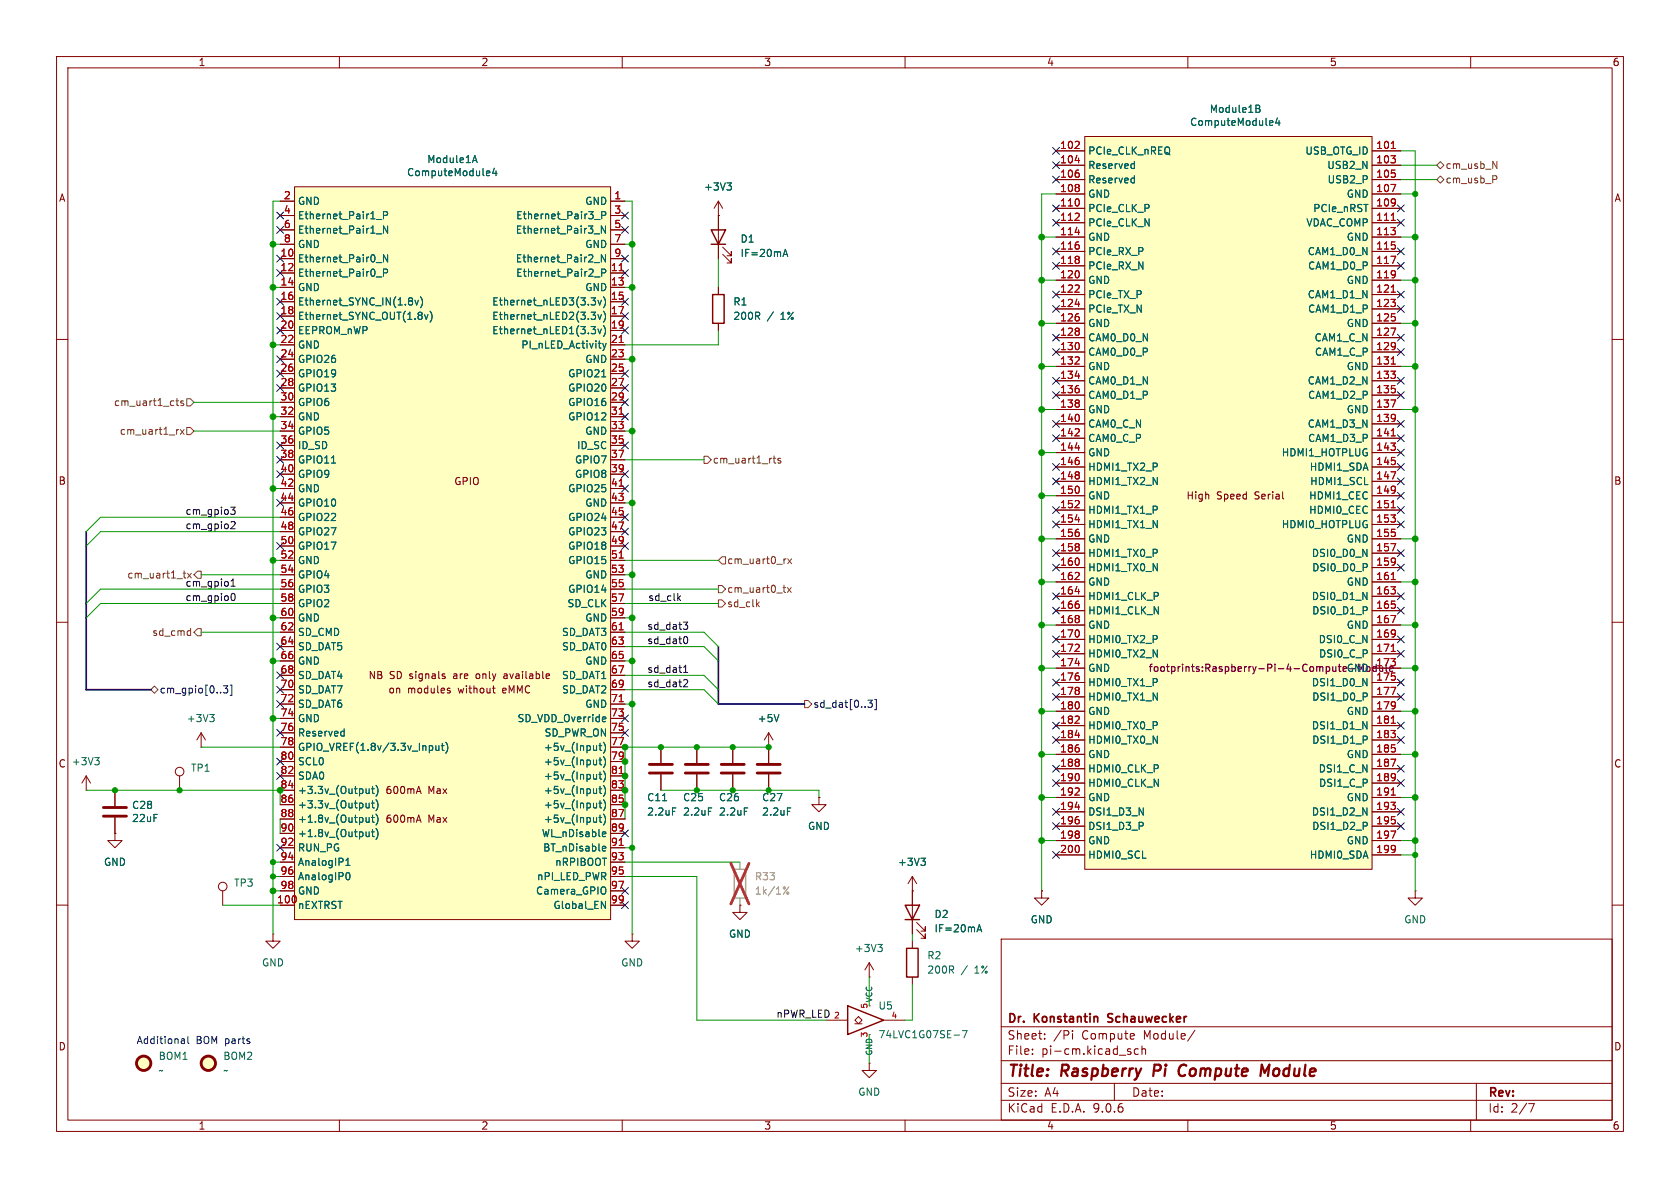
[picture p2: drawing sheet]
<svg xmlns="http://www.w3.org/2000/svg" width="297mm" height="210mm" viewBox="0 0 297 210" stroke-linecap="round" stroke-linejoin="round" font-family="sans-serif">
<defs><g id="words">
<g font-size="2.8" fill="#840000">
<text x="178" y="190.9">Title:</text>
<text x="187.7" y="190.9">Raspberry</text>
<text x="204.7" y="190.9">Pi</text>
<text x="210" y="190.9">Compute</text>
<text x="225.3" y="190.9">Module</text>
</g>
<g font-size="2.1" fill="#840000">
<text x="178" y="184">Sheet:</text>
<text x="178" y="181.2">Dr.</text>
<text x="182.9" y="181.2">Konstantin</text>
<text x="186.2" y="184">/Pi</text>
<text x="191.3" y="184">Compute</text>
<text x="196.6" y="181.2">Schauwecker</text>
<text x="202.3" y="184">Module/</text>
<text x="178" y="186.7">File:</text>
<text x="184.1" y="186.7">pi-cm.kicad_sch</text>
<text x="178" y="196.9">KiCad</text>
<text x="178" y="194.1">Size:</text>
<text x="184.7" y="194.1">A4</text>
<text x="185.7" y="196.9">E.D.A.</text>
<text x="193.3" y="196.9">9.0.6</text>
<text x="200" y="194.1">Date:</text>
<text x="263" y="194.3">Rev:</text>
<text x="263" y="196.9">Id:</text>
<text x="267.1" y="196.9">2/7</text>
</g>
<g font-size="1.8" fill="#840000">
<text x="35" y="11.9">1</text>
<text x="85" y="11.9">2</text>
<text x="135" y="11.9">3</text>
<text x="185" y="11.9">4</text>
<text x="235" y="11.9">5</text>
<text x="285" y="11.9">6</text>
<text x="10.3" y="35.9">A</text>
<text x="285.3" y="35.9">A</text>
<text x="10.3" y="85.9">B</text>
<text x="80.2" y="86">GPIO</text>
<text x="209.7" y="88.5">High</text>
<text x="215.1" y="88.5">Speed</text>
<text x="221.9" y="88.5">Serial</text>
<text x="285.3" y="85.9">B</text>
<text x="65.1" y="120.2">NB</text>
<text x="68.6" y="122.8">on</text>
<text x="68.8" y="120.2">SD signals</text>
<text x="72" y="122.8">modules</text>
<text x="80.4" y="120.2">are</text>
<text x="81.1" y="122.8">without</text>
<text x="84.6" y="120.2">only</text>
<text x="89.1" y="122.8">eMMC</text>
<text x="89.7" y="120.2">available</text>
<text x="10.3" y="135.9">C</text>
<text x="285.3" y="135.9">C</text>
<text x="68.1" y="140.6">600mA</text>
<text x="75.6" y="140.6">Max</text>
<text x="68.1" y="145.6">600mA</text>
<text x="75.6" y="145.6">Max</text>
<text x="10.3" y="185.9">D</text>
<text x="285.3" y="185.9">D</text>
<text x="35" y="199.9">1</text>
<text x="85" y="199.9">2</text>
<text x="135" y="199.9">3</text>
<text x="185" y="199.9">4</text>
<text x="235" y="199.9">5</text>
<text x="285" y="199.9">6</text>
</g>
<g font-size="1.8" fill="#006464">
<text x="210.3" y="22.5">ComputeModule4</text>
<text x="213.8" y="20.1">Module1B</text>
<text x="75.4" y="29">Module1A</text>
<text x="192.3" y="27.5">PCIe_CLK_nREQ</text>
<text x="230.7" y="27.5">USB_OTG_ID</text>
<text x="71.9" y="31.3">ComputeModule4</text>
<text x="124.4" y="33.9">+3V3</text>
<text x="192.3" y="30.1">Reserved</text>
<text x="192.3" y="32.6">Reserved</text>
<text x="192.3" y="35.2">GND</text>
<text x="234.5" y="30.1">USB2_N</text>
<text x="234.6" y="32.6">USB2_P</text>
<text x="238" y="35.2">GND</text>
<text x="52.6" y="36.4">GND</text>
<text x="52.6" y="39">Ethernet_Pair1_P</text>
<text x="52.6" y="41.5">Ethernet_Pair1_N</text>
<text x="91.1" y="41.5">Ethernet_Pair3_N</text>
<text x="91.2" y="39">Ethernet_Pair3_P</text>
<text x="103.4" y="36.4">GND</text>
<text x="192.3" y="37.7">PCIe_CLK_P</text>
<text x="192.3" y="40.2">PCIe_CLK_N</text>
<text x="230.9" y="40.2">VDAC_COMP</text>
<text x="232.1" y="37.7">PCIe_nRST</text>
<text x="52.6" y="44">GND</text>
<text x="52.6" y="46.6">Ethernet_Pair0_N</text>
<text x="91.1" y="46.6">Ethernet_Pair2_N</text>
<text x="103.4" y="44">GND</text>
<text x="130.8" y="43.1">D1</text>
<text x="130.8" y="45.6">IF=20mA</text>
<text x="192.3" y="42.8">GND</text>
<text x="192.3" y="45.3">PCIe_RX_P</text>
<text x="192.3" y="47.9">PCIe_RX_N</text>
<text x="231.1" y="45.3">CAM1_D0_N</text>
<text x="231.2" y="47.9">CAM1_D0_P</text>
<text x="238" y="42.8">GND</text>
<text x="52.6" y="49.1">Ethernet_Pair0_P</text>
<text x="52.6" y="51.7">GND</text>
<text x="91.2" y="49.1">Ethernet_Pair2_P</text>
<text x="103.4" y="51.7">GND</text>
<text x="192.3" y="50.4">GND</text>
<text x="192.3" y="52.9">PCIe_TX_P</text>
<text x="231.1" y="52.9">CAM1_D1_N</text>
<text x="238" y="50.4">GND</text>
<text x="52.6" y="54.2">Ethernet_SYNC_IN(1.8v)</text>
<text x="52.6" y="56.7">Ethernet_SYNC_OUT(1.8v)</text>
<text x="52.6" y="59.3">EEPROM_nWP</text>
<text x="86.9" y="54.2">Ethernet_nLED3(3.3v)</text>
<text x="86.9" y="56.7">Ethernet_nLED2(3.3v)</text>
<text x="86.9" y="59.3">Ethernet_nLED1(3.3v)</text>
<text x="129.5" y="54.2">R1</text>
<text x="129.5" y="56.7">200R</text>
<text x="135.6" y="56.7">/</text>
<text x="138.1" y="56.7">1%</text>
<text x="192.3" y="55.5">PCIe_TX_N</text>
<text x="192.3" y="58">GND</text>
<text x="231.2" y="55.5">CAM1_D1_P</text>
<text x="238" y="58">GND</text>
<text x="52.6" y="61.8">GND</text>
<text x="52.6" y="64.4">GPIO26</text>
<text x="92.1" y="61.8">PI_nLED_Activity</text>
<text x="103.4" y="64.4">GND</text>
<text x="192.3" y="60.6">CAM0_D0_N</text>
<text x="192.3" y="63.1">CAM0_D0_P</text>
<text x="192.3" y="65.6">GND</text>
<text x="232.3" y="60.6">CAM1_C_N</text>
<text x="232.4" y="63.1">CAM1_C_P</text>
<text x="238" y="65.6">GND</text>
<text x="52.6" y="66.9">GPIO19</text>
<text x="52.6" y="69.4">GPIO13</text>
<text x="52.6" y="72">GPIO6</text>
<text x="100.3" y="66.9">GPIO21</text>
<text x="100.3" y="69.4">GPIO20</text>
<text x="100.3" y="72">GPIO16</text>
<text x="192.3" y="68.2">CAM0_D1_N</text>
<text x="192.3" y="70.7">CAM0_D1_P</text>
<text x="231.1" y="68.2">CAM1_D2_N</text>
<text x="231.2" y="70.7">CAM1_D2_P</text>
<text x="52.6" y="74.5">GND</text>
<text x="52.6" y="77.1">GPIO5</text>
<text x="100.3" y="74.5">GPIO12</text>
<text x="103.4" y="77.1">GND</text>
<text x="192.3" y="73.3">GND</text>
<text x="192.3" y="75.8">CAM0_C_N</text>
<text x="231.1" y="75.8">CAM1_D3_N</text>
<text x="238" y="73.3">GND</text>
<text x="52.6" y="79.6">ID_SD</text>
<text x="52.6" y="82.1">GPIO11</text>
<text x="101.6" y="82.1">GPIO7</text>
<text x="101.9" y="79.6">ID_SC</text>
<text x="192.3" y="78.3">CAM0_C_P</text>
<text x="192.3" y="80.9">GND</text>
<text x="192.3" y="83.4">HDMI1_TX2_P</text>
<text x="226.5" y="80.9">HDMI1_HOTPLUG</text>
<text x="231.2" y="78.3">CAM1_D3_P</text>
<text x="231.5" y="83.4">HDMI1_SDA</text>
<text x="52.6" y="84.7">GPIO9</text>
<text x="52.6" y="87.2">GND</text>
<text x="52.6" y="89.8">GPIO10</text>
<text x="100.3" y="87.2">GPIO25</text>
<text x="101.6" y="84.7">GPIO8</text>
<text x="103.4" y="89.8">GND</text>
<text x="192.3" y="86">HDMI1_TX2_N</text>
<text x="192.3" y="88.5">GND</text>
<text x="231.3" y="88.5">HDMI1_CEC</text>
<text x="231.5" y="86">HDMI1_SCL</text>
<text x="52.6" y="92.3">GPIO22</text>
<text x="52.6" y="94.8">GPIO27</text>
<text x="100.3" y="92.3">GPIO24</text>
<text x="100.3" y="94.8">GPIO23</text>
<text x="192.3" y="91">HDMI1_TX1_P</text>
<text x="192.3" y="93.6">HDMI1_TX1_N</text>
<text x="226.5" y="93.6">HDMI0_HOTPLUG</text>
<text x="231.3" y="91">HDMI0_CEC</text>
<text x="52.6" y="97.4">GPIO17</text>
<text x="52.6" y="99.9">GND</text>
<text x="100.3" y="97.4">GPIO18</text>
<text x="100.3" y="99.9">GPIO15</text>
<text x="192.3" y="96.1">GND</text>
<text x="192.3" y="98.7">HDMI1_TX0_P</text>
<text x="192.3" y="101.2">HDMI1_TX0_N</text>
<text x="231.8" y="98.7">DSI0_D0_N</text>
<text x="231.9" y="101.2">DSI0_D0_P</text>
<text x="238" y="96.1">GND</text>
<text x="52.6" y="102.5">GPIO4</text>
<text x="52.6" y="105">GPIO3</text>
<text x="52.6" y="107.5">GPIO2</text>
<text x="100.2" y="107.5">SD_CLK</text>
<text x="100.3" y="105">GPIO14</text>
<text x="103.4" y="102.5">GND</text>
<text x="192.3" y="103.7">GND</text>
<text x="192.3" y="106.3">HDMI1_CLK_P</text>
<text x="231.8" y="106.3">DSI0_D1_N</text>
<text x="238" y="103.7">GND</text>
<text x="52.6" y="110.1">GND</text>
<text x="52.6" y="112.6">SD_CMD</text>
<text x="99.3" y="112.6">SD_DAT3</text>
<text x="103.4" y="110.1">GND</text>
<text x="192.3" y="108.8">HDMI1_CLK_N</text>
<text x="192.3" y="111.4">GND</text>
<text x="192.3" y="113.9">HDMI0_TX2_P</text>
<text x="231.9" y="108.8">DSI0_D1_P</text>
<text x="233" y="113.9">DSI0_C_N</text>
<text x="238" y="111.4">GND</text>
<text x="52.6" y="115.2">SD_DAT5</text>
<text x="52.6" y="117.7">GND</text>
<text x="99.3" y="115.2">SD_DAT0</text>
<text x="103.4" y="117.7">GND</text>
<text x="192.3" y="116.4">HDMI0_TX2_N</text>
<text x="192.3" y="119">GND</text>
<text x="203" y="119">footprints:Raspberry-Pi-4-Compute-Module GND</text>
<text x="233.1" y="116.4">DSI0_C_P</text>
<text x="52.6" y="120.2">SD_DAT4</text>
<text x="52.6" y="122.8">SD_DAT7</text>
<text x="52.6" y="125.3">SD_DAT6</text>
<text x="99.3" y="120.2">SD_DAT1</text>
<text x="99.3" y="122.8">SD_DAT2</text>
<text x="103.4" y="125.3">GND</text>
<text x="192.3" y="121.5">HDMI0_TX1_P</text>
<text x="192.3" y="124.1">HDMI0_TX1_N</text>
<text x="231.8" y="121.5">DSI1_D0_N</text>
<text x="231.9" y="124.1">DSI1_D0_P</text>
<text x="32.9" y="127.9">+3V3</text>
<text x="52.6" y="127.9">GND</text>
<text x="52.6" y="130.4">Reserved</text>
<text x="91.4" y="127.9">SD_VDD_Override</text>
<text x="96.2" y="130.4">SD_PWR_ON</text>
<text x="133.9" y="127.9">+5V</text>
<text x="192.3" y="126.6">GND</text>
<text x="192.3" y="129.1">HDMI0_TX0_P</text>
<text x="192.3" y="131.7">HDMI0_TX0_N</text>
<text x="231.8" y="129.1">DSI1_D1_N</text>
<text x="231.9" y="131.7">DSI1_D1_P</text>
<text x="238" y="126.6">GND</text>
<text x="12.6" y="135.5">+3V3</text>
<text x="33.7" y="136.6">TP1</text>
<text x="52.6" y="132.9">GPIO_VREF(1.8v/3.3v_Input)</text>
<text x="52.6" y="135.5">SCL0</text>
<text x="96.1" y="132.9">+5v_(Input)</text>
<text x="96.1" y="135.5">+5v_(Input)</text>
<text x="192.3" y="134.2">GND</text>
<text x="192.3" y="136.8">HDMI0_CLK_P</text>
<text x="233" y="136.8">DSI1_C_N</text>
<text x="238" y="134.2">GND</text>
<text x="23.3" y="143.2">C28</text>
<text x="52.6" y="138">SDA0</text>
<text x="52.6" y="140.6">+3.3v_(Output)</text>
<text x="52.6" y="143.1">+3.3v_(Output)</text>
<text x="96.1" y="138">+5v_(Input)</text>
<text x="96.1" y="140.6">+5v_(Input)</text>
<text x="96.1" y="143.1">+5v_(Input)</text>
<text x="114.3" y="141.8">C11</text>
<text x="120.7" y="141.8">C25</text>
<text x="127" y="141.8">C26</text>
<text x="134.6" y="141.8">C27</text>
<text x="192.3" y="139.3">HDMI0_CLK_N</text>
<text x="192.3" y="141.8">GND</text>
<text x="233.1" y="139.3">DSI1_C_P</text>
<text x="238" y="141.8">GND</text>
<text x="23.3" y="145.5">22uF</text>
<text x="52.6" y="145.6">+1.8v_(Output)</text>
<text x="52.6" y="148.2">+1.8v_(Output)</text>
<text x="95.7" y="148.2">WL_nDisable</text>
<text x="96.1" y="145.6">+5v_(Input)</text>
<text x="114.3" y="144.4">2.2uF</text>
<text x="120.7" y="144.4">2.2uF</text>
<text x="127" y="144.4">2.2uF</text>
<text x="134.6" y="144.4">2.2uF</text>
<text x="142.7" y="146.9">GND</text>
<text x="192.3" y="144.4">DSI1_D3_N</text>
<text x="192.3" y="146.9">DSI1_D3_P</text>
<text x="192.3" y="149.5">GND</text>
<text x="231.8" y="144.4">DSI1_D2_N</text>
<text x="231.9" y="146.9">DSI1_D2_P</text>
<text x="238" y="149.5">GND</text>
<text x="18.3" y="153.3">GND</text>
<text x="52.6" y="150.7">RUN_PG</text>
<text x="52.6" y="153.3">AnalogIP1</text>
<text x="52.6" y="155.8">AnalogIP0</text>
<text x="94.8" y="155.8">nPI_LED_PWR</text>
<text x="95.9" y="150.7">BT_nDisable</text>
<text x="98" y="153.3">nRPIBOOT</text>
<text x="158.6" y="153.3">+3V3</text>
<text x="192.3" y="152">HDMI0_SCL</text>
<text x="231.5" y="152">HDMI0_SDA</text>
<text x="41.3" y="156.9">TP3</text>
<text x="52.6" y="158.3">GND</text>
<text x="52.6" y="160.9">nEXTRST</text>
<text x="94.7" y="158.3">Camera_GPIO</text>
<text x="97.7" y="160.9">Global_EN</text>
<text x="128.8" y="166">GND</text>
<text x="165.1" y="162.5">D2</text>
<text x="165.1" y="165">IF=20mA</text>
<text x="182.1" y="163.4">GND</text>
<text x="248.2" y="163.4">GND</text>
<text x="46.2" y="171">GND</text>
<text x="109.7" y="171">GND</text>
<text x="151" y="168.5">+3V3</text>
<text x="163.8" y="169.8">R2</text>
<text x="163.8" y="172.3">200R</text>
<text x="169.9" y="172.3">/</text>
<text x="172.4" y="172.3">1%</text>
<text x="155.2" y="178.7">U5</text>
<text x="155.2" y="183.7">74LVC1G07SE-7</text>
<text x="27.9" y="190.1">~</text>
<text x="27.9" y="187.6">BOM1</text>
<text x="39.4" y="190.1">~</text>
<text x="39.4" y="187.6">BOM2</text>
<text x="151.6" y="193.9">GND</text>
</g>
<g font-size="1.8" fill="#a90000">
<text x="187.3" y="26.4">102</text>
<text x="187.3" y="29">104</text>
<text x="243.2" y="26.4">101</text>
<text x="243.2" y="29">103</text>
<text x="50.1" y="35.3">2</text>
<text x="108.5" y="35.3">1</text>
<text x="187.3" y="31.5">106</text>
<text x="187.3" y="34">108</text>
<text x="243.2" y="31.5">105</text>
<text x="243.2" y="34">107</text>
<text x="50.1" y="37.8">4</text>
<text x="50.1" y="40.4">6</text>
<text x="108.5" y="37.8">3</text>
<text x="108.5" y="40.4">5</text>
<text x="187.3" y="36.6">110</text>
<text x="187.3" y="39.1">112</text>
<text x="187.3" y="41.7">114</text>
<text x="243.2" y="36.6">109</text>
<text x="243.2" y="39.1">111</text>
<text x="243.2" y="41.7">113</text>
<text x="49.5" y="45.5">10</text>
<text x="50.1" y="42.9">8</text>
<text x="108.5" y="42.9">7</text>
<text x="108.5" y="45.5">9</text>
<text x="187.3" y="44.2">116</text>
<text x="187.3" y="46.7">118</text>
<text x="243.2" y="44.2">115</text>
<text x="243.2" y="46.7">117</text>
<text x="49.5" y="48">12</text>
<text x="49.5" y="50.5">14</text>
<text x="49.5" y="53.1">16</text>
<text x="107.9" y="48">11</text>
<text x="107.9" y="50.5">13</text>
<text x="107.9" y="53.1">15</text>
<text x="187.3" y="49.3">120</text>
<text x="187.3" y="51.8">122</text>
<text x="243.2" y="49.3">119</text>
<text x="243.2" y="51.8">121</text>
<text x="49.5" y="55.6">18</text>
<text x="49.5" y="58.2">20</text>
<text x="107.9" y="55.6">17</text>
<text x="107.9" y="58.2">19</text>
<text x="187.3" y="54.4">124</text>
<text x="187.3" y="56.9">126</text>
<text x="187.3" y="59.4">128</text>
<text x="243.2" y="54.4">123</text>
<text x="243.2" y="56.9">125</text>
<text x="243.2" y="59.4">127</text>
<text x="49.5" y="60.7">22</text>
<text x="49.5" y="63.2">24</text>
<text x="49.5" y="65.8">26</text>
<text x="107.9" y="60.7">21</text>
<text x="107.9" y="63.2">23</text>
<text x="107.9" y="65.8">25</text>
<text x="187.3" y="62">130</text>
<text x="187.3" y="64.5">132</text>
<text x="243.2" y="62">129</text>
<text x="243.2" y="64.5">131</text>
<text x="49.5" y="68.3">28</text>
<text x="49.5" y="70.9">30</text>
<text x="107.9" y="68.3">27</text>
<text x="107.9" y="70.9">29</text>
<text x="187.3" y="67.1">134</text>
<text x="187.3" y="69.6">136</text>
<text x="243.2" y="67.1">133</text>
<text x="243.2" y="69.6">135</text>
<text x="49.5" y="73.4">32</text>
<text x="49.5" y="75.9">34</text>
<text x="107.9" y="73.4">31</text>
<text x="107.9" y="75.9">33</text>
<text x="187.3" y="72.1">138</text>
<text x="187.3" y="74.7">140</text>
<text x="187.3" y="77.2">142</text>
<text x="243.2" y="72.1">137</text>
<text x="243.2" y="74.7">139</text>
<text x="243.2" y="77.2">141</text>
<text x="49.5" y="78.5">36</text>
<text x="49.5" y="81">38</text>
<text x="49.5" y="83.6">40</text>
<text x="107.9" y="78.5">35</text>
<text x="107.9" y="81">37</text>
<text x="107.9" y="83.6">39</text>
<text x="187.3" y="79.8">144</text>
<text x="187.3" y="82.3">146</text>
<text x="243.2" y="79.8">143</text>
<text x="243.2" y="82.3">145</text>
<text x="49.5" y="86.1">42</text>
<text x="49.5" y="88.6">44</text>
<text x="107.9" y="86.1">41</text>
<text x="107.9" y="88.6">43</text>
<text x="187.3" y="84.8">148</text>
<text x="187.3" y="87.4">150</text>
<text x="187.3" y="89.9">152</text>
<text x="243.2" y="84.8">147</text>
<text x="243.2" y="87.4">149</text>
<text x="243.2" y="89.9">151</text>
<text x="49.5" y="91.2">46</text>
<text x="49.5" y="93.7">48</text>
<text x="107.9" y="91.2">45</text>
<text x="107.9" y="93.7">47</text>
<text x="187.3" y="92.5">154</text>
<text x="187.3" y="95">156</text>
<text x="243.2" y="92.5">153</text>
<text x="243.2" y="95">155</text>
<text x="49.5" y="96.3">50</text>
<text x="49.5" y="98.8">52</text>
<text x="49.5" y="101.3">54</text>
<text x="107.9" y="96.3">49</text>
<text x="107.9" y="98.8">51</text>
<text x="107.9" y="101.3">53</text>
<text x="187.3" y="97.5">158</text>
<text x="187.3" y="100.1">160</text>
<text x="243.2" y="97.5">157</text>
<text x="243.2" y="100.1">159</text>
<text x="49.5" y="103.9">56</text>
<text x="49.5" y="106.4">58</text>
<text x="107.9" y="103.9">55</text>
<text x="107.9" y="106.4">57</text>
<text x="187.3" y="102.6">162</text>
<text x="187.3" y="105.2">164</text>
<text x="187.3" y="107.7">166</text>
<text x="243.2" y="102.6">161</text>
<text x="243.2" y="105.2">163</text>
<text x="243.2" y="107.7">165</text>
<text x="49.5" y="109">60</text>
<text x="49.5" y="111.5">62</text>
<text x="107.9" y="109">59</text>
<text x="107.9" y="111.5">61</text>
<text x="187.3" y="110.2">168</text>
<text x="187.3" y="112.8">170</text>
<text x="243.2" y="110.2">167</text>
<text x="243.2" y="112.8">169</text>
<text x="49.5" y="114">64</text>
<text x="49.5" y="116.6">66</text>
<text x="49.5" y="119.1">68</text>
<text x="107.9" y="114">63</text>
<text x="107.9" y="116.6">65</text>
<text x="107.9" y="119.1">67</text>
<text x="187.3" y="115.3">172</text>
<text x="187.3" y="117.9">174</text>
<text x="243.2" y="115.3">171</text>
<text x="243.2" y="117.9">173</text>
<text x="49.5" y="121.7">70</text>
<text x="49.5" y="124.2">72</text>
<text x="107.9" y="121.7">69</text>
<text x="107.9" y="124.2">71</text>
<text x="187.3" y="120.4">176</text>
<text x="187.3" y="122.9">178</text>
<text x="187.3" y="125.5">180</text>
<text x="243.2" y="120.4">175</text>
<text x="243.2" y="122.9">177</text>
<text x="243.2" y="125.5">179</text>
<text x="49.5" y="126.7">74</text>
<text x="49.5" y="129.3">76</text>
<text x="49.5" y="131.8">78</text>
<text x="107.9" y="126.7">73</text>
<text x="107.9" y="129.3">75</text>
<text x="107.9" y="131.8">77</text>
<text x="187.3" y="128">182</text>
<text x="187.3" y="130.6">184</text>
<text x="243.2" y="128">181</text>
<text x="243.2" y="130.6">183</text>
<text x="49.5" y="134.4">80</text>
<text x="49.5" y="136.9">82</text>
<text x="107.9" y="134.4">79</text>
<text x="107.9" y="136.9">81</text>
<text x="187.3" y="133.1">186</text>
<text x="187.3" y="135.6">188</text>
<text x="243.2" y="133.1">185</text>
<text x="243.2" y="135.6">187</text>
<text x="49.5" y="139.4">84</text>
<text x="49.5" y="142">86</text>
<text x="107.9" y="139.4">83</text>
<text x="107.9" y="142">85</text>
<text x="187.3" y="138.2">190</text>
<text x="187.3" y="140.7">192</text>
<text x="187.3" y="143.3">194</text>
<text x="243.2" y="138.2">189</text>
<text x="243.2" y="140.7">191</text>
<text x="243.2" y="143.3">193</text>
<text x="49.5" y="144.5">88</text>
<text x="49.5" y="147.1">90</text>
<text x="49.5" y="149.6">92</text>
<text x="107.9" y="144.5">87</text>
<text x="107.9" y="147.1">89</text>
<text x="107.9" y="149.6">91</text>
<text x="187.3" y="145.8">196</text>
<text x="187.3" y="148.3">198</text>
<text x="243.2" y="145.8">195</text>
<text x="243.2" y="148.3">197</text>
<text x="49.5" y="152.1">94</text>
<text x="49.5" y="154.7">96</text>
<text x="107.9" y="152.1">93</text>
<text x="107.9" y="154.7">95</text>
<text x="187.3" y="150.9">200</text>
<text x="243.2" y="150.9">199</text>
<text x="48.9" y="159.8">100</text>
<text x="49.5" y="157.2">98</text>
<text x="107.9" y="157.2">97</text>
<text x="107.9" y="159.8">99</text>
</g>
<g font-size="1.8" fill="#725600">
<text x="255.5" y="30.1">cm_usb_N</text>
<text x="255.5" y="32.6">cm_usb_P</text>
<text x="20" y="72">cm_uart1_cts</text>
<text x="21.1" y="77.1">cm_uart1_rx</text>
<text x="125.9" y="82.1">cm_uart1_rts</text>
<text x="128.5" y="99.9">cm_uart0_rx</text>
<text x="22.4" y="102.5">cm_uart1_tx</text>
<text x="128.5" y="105">cm_uart0_tx</text>
<text x="128.5" y="107.5">sd_clk</text>
<text x="26.8" y="112.6">sd_cmd</text>
</g>
<g font-size="1.8" fill="#0f0f0f">
<text x="32.7" y="93.6">cm_gpio2</text>
<text x="32.7" y="91.1">cm_gpio3</text>
<text x="32.7" y="103.8">cm_gpio1</text>
<text x="32.7" y="106.3">cm_gpio0</text>
<text x="114.5" y="106.3">sd_clk</text>
<text x="114.3" y="114">sd_dat0</text>
<text x="114.3" y="111.4">sd_dat3</text>
<text x="114.3" y="119">sd_dat1</text>
<text x="114.3" y="121.6">sd_dat2</text>
<text x="137.2" y="180">nPWR_LED</text>
</g>
<g font-size="1.8" fill="#000084">
<text x="28.1" y="122.8">cm_gpio[0..3]</text>
<text x="143.7" y="125.3">sd_dat[0..3]</text>
</g>
<g font-size="1.8" fill="#989898">
<text x="133.4" y="155.8">R33</text>
<text x="133.4" y="158.3">1k/1%</text>
</g>
<g font-size="1.8" fill="#0000c2">
<text x="24.1" y="184.8">Additional</text>
<text x="34.7" y="184.8">BOM parts</text>
</g>
<g font-size="1.4" fill="#a90000">
<text x="153.4" y="178.4" transform="rotate(-90 153.4 178.4)">5</text>
<text x="147.3" y="180.1">2</text>
<text x="153.4" y="183.5" transform="rotate(-90 153.4 183.5)">3</text>
<text x="157.5" y="180.1">4</text>
</g>
<g font-size="1.4" fill="#006464">
<text x="154.4" y="177.3" transform="rotate(-90 154.4 177.3)">VCC</text>
<text x="154.4" y="186.7" transform="rotate(-90 154.4 186.7)">GND</text>
</g>
</g></defs>
<g fill="none" stroke="#840000" stroke-width=".18">
<path d="M10 10h277v190h-277zM12 12h273v186h-273zM60 10v2M110 10v2M160 10v2M210 10v2M260 10v2M10 60h2M285 60h2M10 110h2M285 110h2M15.2 139.7h.1"/>
<path d="M15.2 137.2l-.7 1.2M15.2 137.2l.8 1.2M15.2 137.2v2.5M20.3 139.7v2.8M20.3 147.3v1.3h1.3l-1.3 1.3-1.3-1.3h1.3M20.3 147.3h.1M20.3 144.5v2.8M39.4 157.5v2.5M250.2 157.5v1.3h1.3l-1.3 1.2-1.3-1.2h1.3M250.2 157.5h.1M10 160h2M177 166h108v32h-108z"/>
<path d="M285 160h2M60 198v2M110 198v2M160 198v2M177 194.5h108M177 191.5h108M177 187.5h108M177 181.5h108M182.5 186.3v.1M182.5 185.5v.1M184.7 183.6v.1M184.7 182.8v.1"/>
<path d="M189.6 182.2v.1M189.6 182.7v1M197 191.5v3M199.5 185.9l.4 .1 .1 .2-.3 .2h-.2M199.5 185.4l.4 .1M200.3 182.7l.2 .4-.7 .1M200.5 183.6l-.2 .1M201.2 185.5l-.4-.1-.3 .3v.4l.2 .2h.5M201.9 185.5l.2-.1 .4 .1v.9M201.9 184.9v1.5M210 198v2M211.2 182.1l-1.2 2"/>
<path d="M260 198v2M261 191.5v6.5M270.2 195.1h1l-.6 1.5"/>
<circle cx="39.4" cy="156.7" r=".76"/>
</g>
<path d="M204.1 188.2l-.2 2M208.5 189.9a.68 .68 0 0 0 .9 .2M209.4 188.2a.77 .77 0 0 0-.9 .5M223.1 188.2l.5 1.4 .8-1.4-.2 2" fill="none" stroke="#840000" stroke-width=".4"/>
<path d="M195.9 179.3v.5M195.8 180.6l.3 .1" fill="none" stroke="#840000" stroke-width=".3"/>
<path d="M18.3 142.7h4.1M18.3 144.3h4.1" fill="none" stroke="#840000" stroke-width=".51"/>
<path d="M16.8 133.9h.7l-.4 .5M17.3 134.4l.2 .3v.3l-.2 .2" fill="none" stroke="#006464" stroke-width=".18"/>
<path d="M191.8 24.1h50.8v129.6h-50.8z" fill="#ffffc2"/>
<g fill="none" stroke="#840000" stroke-width=".18">
<path d="M186.7 26.7h5.1M186.7 29.2h5.1M186.7 31.8h5.1M186.7 34.3h5.1M186.7 36.8h5.1M186.7 39.4h5.1M191.8 24.1h50.8v129.6h-50.8zM242.6 26.7h5M242.6 29.2h5M242.6 31.8h5M242.6 34.3h5M242.6 36.8h5"/>
<path d="M242.6 39.4h5M186.7 41.9h5.1M186.7 44.5h5.1M186.7 47h5.1M186.7 49.5h5.1M186.7 52.1h5.1M186.7 54.6h5.1M186.7 57.2h5.1M186.7 59.7h5.1M242.6 41.9h5M242.6 44.5h5M242.6 47h5"/>
<path d="M242.6 49.5h5M242.6 52.1h5M242.6 54.6h5M242.6 57.2h5M242.6 59.7h5M186.7 62.2h5.1M186.7 64.8h5.1M186.7 67.3h5.1M186.7 69.9h5.1M186.7 72.4h5.1M186.7 74.9h5.1M186.7 77.5h5.1"/>
<path d="M242.6 62.2h5M242.6 64.8h5M242.6 67.3h5M242.6 69.9h5M242.6 72.4h5M242.6 74.9h5M242.6 77.5h5M186.7 80h5.1M186.7 82.6h5.1M186.7 85.1h5.1M186.7 87.6h5.1M186.7 90.2h5.1"/>
<path d="M186.7 92.7h5.1M186.7 95.3h5.1M186.7 97.8h5.1M242.6 80h5M242.6 82.6h5M242.6 85.1h5M242.6 87.6h5M242.6 90.2h5M242.6 92.7h5M242.6 95.3h5M242.6 97.8h5M186.7 100.3h5.1"/>
<path d="M186.7 102.9h5.1M186.7 105.4h5.1M186.7 108h5.1M186.7 110.5h5.1M186.7 113h5.1M186.7 115.6h5.1M186.7 118.1h5.1M242.6 100.3h5M242.6 102.9h5M242.6 105.4h5M242.6 108h5M242.6 110.5h5"/>
<path d="M242.6 113h5M242.6 115.6h5M242.6 118.1h5M186.7 120.7h5.1M186.7 123.2h5.1M186.7 125.7h5.1M186.7 128.3h5.1M186.7 130.8h5.1M186.7 133.4h5.1M186.7 135.9h5.1M186.7 138.4h5.1M242.6 120.7h5"/>
<path d="M242.6 123.2h5M242.6 125.7h5M242.6 128.3h5M242.6 130.8h5M242.6 133.4h5M242.6 135.9h5M242.6 138.4h5M186.7 141h5.1M186.7 143.5h5.1M186.7 146.1h5.1M186.7 148.6h5.1M186.7 151.1h5.1"/>
<path d="M242.6 141h5M242.6 143.5h5M242.6 146.1h5M242.6 148.6h5M242.6 151.1h5"/>
</g>
<g fill="none" stroke="#a90000" stroke-width=".18">
<path d="M190 26.3h.8M190 39h.8M190.1 28.4h.8M190.7 25.1v.4M190.7 37.8v.4M245.9 32.6h.8l-.5 1.3M246 26.3h.7M246 39h.7M190 51.7h.8M190.1 41.1h.8M190.1 53.8h.8M190.7 50.5v.4"/>
<path d="M245.9 45.3h.8l-.5 1.3M245.9 58h.8l-.5 1.3M246 51.7h.7M190 64.4h.8M190 77.1h.8M190.1 66.5h.8M190.1 79.2h.8M190.7 63.2v.4M190.7 75.9v.4M245.9 70.7h.8l-.5 1.3M246 64.4h.7M246 77.1h.7"/>
<path d="M190 89.8h.8M190.1 91.9h.8M190.7 88.6v.4M245.9 83.4h.8l-.5 1.3M245.9 96.1h.8l-.5 1.3M246 89.8h.7M190 102.5h.8M190 115.2h.8M190.1 104.6h.8M190.1 117.3h.8M190.7 101.3v.4M190.7 114v.4"/>
<path d="M245.9 108.8h.8l-.5 1.3M246 102.5h.7M246 115.2h.7M190 127.9h.8M190.1 130h.8M190.7 126.7v.4M190.7 139.4v.4M245.9 121.5h.8l-.5 1.3M245.9 134.2h.8l-.5 1.3M246 127.9h.7M190 140.6h.8M190.1 142.7h.8"/>
<path d="M245.9 146.9h.8l-.5 1.3M246 140.6h.7"/>
</g>
<g fill="none" stroke="#006464" stroke-width=".18">
<path d="M222 18.6l.6 .1 .1 .3-.2 .2M222 19.2h.5M222.5 19.2l.3 .2-.1 .3-.7 .2M200.2 28.9l.3 .1M200.2 31.5h.3M200.5 28.5v1.3M200.5 31.1v1.2M200.5 29.7l-.3 .1M200.5 32.3h-.3M224.6 21.3l.4 .1v.2l-.6 .1M225 22.1l-.4 .1M225.8 20.8l-.3 .9h.8"/>
<path d="M226.1 21.3v.9"/>
</g>
<path d="M52.1 33h55.8v129.6h-55.8z" fill="#ffffc2"/>
<g fill="none" stroke="#840000" stroke-width=".18">
<path d="M49.5 35.6h2.6M49.5 38.1h2.6M52.1 33h55.8v129.6h-55.8zM107.9 35.6h2.6M107.9 38.1h2.6M127 38.1h.1M127 35.6l-.8 1.2M127 35.6l.8 1.2M127 35.6v10.1M186.7 26.7h5.1M186.7 29.2h5.1M186.7 31.8h5.1"/>
<path d="M186.7 34.3h5.1M186.7 36.8h5.1M186.7 39.4h5.1M242.6 26.7h5M242.6 29.2h5M242.6 31.8h5M242.6 34.3h5M242.6 36.8h5M242.6 39.4h5M49.5 40.6h2.6M49.5 43.2h2.6M49.5 45.7h2.6"/>
<path d="M49.5 48.3h2.6M49.5 50.8h2.6M49.5 53.3h2.6M49.5 55.9h2.6M49.5 58.4h2.6M107.9 40.6h2.6M107.9 43.2h2.6M107.9 45.7h2.6M107.9 48.3h2.6M107.9 50.8h2.6M107.9 53.3h2.6M107.9 55.9h2.6"/>
<path d="M107.9 58.4h2.6M127 50.8v1.3M127 57.2v1.2M127.8 45l1.5 1.5v-.8v.8h-.8M127.8 43.7l1.5 1.5v-.7v.7h-.8M186.7 41.9h5.1M186.7 44.5h5.1M186.7 47h5.1M186.7 49.5h5.1M186.7 52.1h5.1M186.7 54.6h5.1M186.7 57.2h5.1"/>
<path d="M186.7 59.7h5.1M242.6 41.9h5M242.6 44.5h5M242.6 47h5M242.6 49.5h5M242.6 52.1h5M242.6 54.6h5M242.6 57.2h5M242.6 59.7h5M49.5 61h2.6M49.5 63.5h2.6M49.5 66h2.6"/>
<path d="M49.5 68.6h2.6M49.5 71.1h2.6M49.5 73.7h2.6M49.5 76.2h2.6M49.5 78.7h2.6M107.9 61h2.6M107.9 63.5h2.6M107.9 66h2.6M107.9 68.6h2.6M107.9 71.1h2.6M107.9 73.7h2.6M107.9 76.2h2.6"/>
<path d="M107.9 78.7h2.6M186.7 62.2h5.1M186.7 64.8h5.1M186.7 67.3h5.1M186.7 69.9h5.1M186.7 72.4h5.1M186.7 74.9h5.1M186.7 77.5h5.1M242.6 62.2h5M242.6 64.8h5M242.6 67.3h5M242.6 69.9h5"/>
<path d="M242.6 72.4h5M242.6 74.9h5M242.6 77.5h5M49.5 81.3h2.6M49.5 83.8h2.6M49.5 86.4h2.6M49.5 88.9h2.6M49.5 91.4h2.6M49.5 94h2.6M49.5 96.5h2.6M49.5 99.1h2.6M107.9 81.3h2.6"/>
<path d="M107.9 83.8h2.6M107.9 86.4h2.6M107.9 88.9h2.6M107.9 91.4h2.6M107.9 94h2.6M107.9 96.5h2.6M107.9 99.1h2.6M186.7 80h5.1M186.7 82.6h5.1M186.7 85.1h5.1M186.7 87.6h5.1M186.7 90.2h5.1"/>
<path d="M186.7 92.7h5.1M186.7 95.3h5.1M186.7 97.8h5.1M242.6 80h5M242.6 82.6h5M242.6 85.1h5M242.6 87.6h5M242.6 90.2h5M242.6 92.7h5M242.6 95.3h5M242.6 97.8h5M49.5 101.6h2.6"/>
<path d="M49.5 104.1h2.6M49.5 106.7h2.6M49.5 109.2h2.6M49.5 111.8h2.6M49.5 114.3h2.6M49.5 116.8h2.6M49.5 119.4h2.6M78.5 119.5l.2 .2-.2 .3M78.5 119.1l.1 .1M89.2 119.1l-.1 .1M89.2 119.5l-.1 .2 .1 .3M107.9 101.6h2.6"/>
<path d="M107.9 104.1h2.6M107.9 106.7h2.6M107.9 109.2h2.6M107.9 111.8h2.6M107.9 114.3h2.6M107.9 116.8h2.6M107.9 119.4h2.6M186.7 100.3h5.1M186.7 102.9h5.1M186.7 105.4h5.1M186.7 108h5.1M186.7 110.5h5.1"/>
<path d="M186.7 113h5.1M186.7 115.6h5.1M186.7 118.1h5.1M242.6 100.3h5M242.6 102.9h5M242.6 105.4h5M242.6 108h5M242.6 110.5h5M242.6 113h5M242.6 115.6h5M242.6 118.1h5M20.3 139.7v2.8"/>
<path d="M31.7 137.2v2.5M35.6 132.1h.1M35.6 129.5l-.8 1.3M35.6 129.5l.7 1.3M35.6 129.5v2.6M49.5 121.9h2.6M49.5 124.5h2.6M49.5 127h2.6M49.5 129.5h2.6M49.5 132.1h2.6M49.5 134.6h2.6M49.5 137.2h2.6"/>
<path d="M49.5 139.7h2.6M73.7 139.9h.6M74 139l.4 1.3M79.3 122.1h.3v.2l-.2 .2h-.2M79.3 121.7h.3M87.1 121.7h.4M87.3 122.4l.2 .1M107.9 121.9h2.6M107.9 124.5h2.6M107.9 127h2.6M107.9 129.5h2.6M107.9 132.1h2.6"/>
<path d="M107.9 134.6h2.6M107.9 137.2h2.6M107.9 139.7h2.6M116.8 132.1v2.8M116.8 136.9v2.8M123.2 132.1v2.8M123.2 136.9v2.8M129.5 132.1v2.8M129.5 136.9v2.8M135.9 132.1h.1M135.9 129.5l-.8 1.3M135.9 129.5l.8 1.3"/>
<path d="M135.9 129.5v5.4M135.9 136.9v2.8M186.7 120.7h5.1M186.7 123.2h5.1M186.7 125.7h5.1M186.7 128.3h5.1M186.7 130.8h5.1M186.7 133.4h5.1M186.7 135.9h5.1M186.7 138.4h5.1M242.6 120.7h5M242.6 123.2h5"/>
<path d="M242.6 125.7h5M242.6 128.3h5M242.6 130.8h5M242.6 133.4h5M242.6 135.9h5M242.6 138.4h5M20.3 147.3h.1M20.3 144.5v2.8M49.5 142.2h2.6M49.5 144.8h2.6M49.5 147.3h2.6M49.5 149.9h2.6"/>
<path d="M49.5 152.4h2.6M49.5 154.9h2.6M49.5 157.5h2.6M73.7 145h.6M74 144.1l.4 1.3M107.9 142.2h2.6M107.9 144.8h2.6M107.9 147.3h2.6M107.9 149.9h2.6M107.9 152.4h2.6M107.9 154.9h2.6M107.9 157.5h2.6"/>
<path d="M144.8 141v1.2h1.2l-1.2 1.3-1.3-1.3h1.3M144.8 141h.1M161.3 157.5h.1M161.3 154.9l-.8 1.3M161.3 154.9l.8 1.3M161.3 154.9v10.2M184.1 157.5v1.3h1.3l-1.3 1.2-1.2-1.2h1.2M184.1 157.5h.1M186.7 141h5.1M186.7 143.5h5.1M186.7 146.1h5.1M186.7 148.6h5.1"/>
<path d="M186.7 151.1h5.1M242.6 141h5M242.6 143.5h5M242.6 146.1h5M242.6 148.6h5M242.6 151.1h5M48.3 165.1v1.3h1.2l-1.2 1.2-1.3-1.2h1.3M48.3 165.1h.1M107.9 160h2.6M111.8 165.1v1.3h1.2l-1.2 1.2-1.3-1.2h1.3M111.8 165.1h.1M130.8 160v1.3h1.3l-1.3 1.3-1.3-1.3h1.3"/>
<path d="M130.8 160h.1M153.7 172.7h.1M153.7 170.2l-.8 1.3M153.7 170.2l.7 1.3M153.7 170.2v2.5M161.3 166.4v1.2M161.3 172.7v1.3M162.1 164.3l1.5 1.6v-.8v.8h-.8M162.1 163.1l1.5 1.5v-.8v.8h-.8M146 180.3h3.9M151.1 180.3l.7-.6 .6 .6-.6 .7zM151.1 181h1.3"/>
<path d="M153.7 188v1.2h1.2l-1.2 1.3-1.3-1.3h1.3M153.7 188h.1M156.2 180.3h3.8"/>
<circle cx="31.7" cy="136.4" r=".76"/>
</g>
<g fill="none" stroke="#006464" stroke-width=".18">
<path d="M222 18.6l.6 .1 .1 .3-.2 .2M222 19.2h.5M222.5 19.2l.3 .2-.1 .3-.7 .2M66.5 38.8h1M67.8 38.1l.6-.1 .1-.2v-.3l-.7-.1v1.3M68.5 39.9v1.3l-.7-1.3v1.3M83.6 28.4h.6M83.9 27.5l.5 1.2M86.2 30.2l.3 .1 .1 .2-.6 .1M86.5 31l-.3 .1M87.4 29.7l-.3 .9h.8M87.7 30.2v.9"/>
<path d="M105.1 38.8h1M106.4 38.1l.6-.1 .1-.2-.1-.3-.6-.1v1.3M107 39.9v1.3l-.7-1.3v1.3M128.5 32.3h.8l-.4 .5M129.1 32.8l.2 .3v.3l-.2 .2M200.2 28.9l.3 .1M200.2 31.5h.3M200.5 32.3h-.3M200.5 28.5v1.3M200.5 31.1v1.2M200.5 29.7l-.3 .1M224.6 21.3l.4 .1v.2l-.6 .1"/>
<path d="M225 22.1l-.4 .1M225.8 20.8l-.3 .9h.8M226.1 21.3v.9M66.5 41.3h1M66.5 46.4h1M66.5 49h1M67.8 48.2h.6l.1-.2v-.3l-.7-.1v1.2M68.5 45v1.3l-.7-1.3v1.3M72.9 52.8v.3M72.9 53.3v.5M73.4 53.1l.3 .8 .3-.8M74.3 52.5a1.46 1.46 0 0 1 0 1.9"/>
<path d="M75.1 55.6l.3 .9 .3-.9M76 55a1.46 1.46 0 0 1 0 1.9M104.5 52.6h.8l-.4 .5 .3 .2 .1 .4-.3 .2h-.3M104.5 55.2h.8l-.4 .5 .3 .1 .1 .4-.3 .3h-.3M104.5 57.7h.8l-.4 .5 .3 .1 .1 .5-.3 .2h-.3M105 41.3h1M105 46.4h1M105.1 49h1M105.7 53.1l.3 .8 .3-.8M105.7 55.6l.3 .9 .3-.9M105.7 58.2l.3 .8 .3-.8M106.4 48.2h.6l.1-.2-.1-.3-.6-.1v1.2"/>
<path d="M106.7 52.5a1.46 1.46 0 0 1 0 1.9M106.7 55a1.46 1.46 0 0 1 0 1.9M106.7 57.5a1.46 1.46 0 0 1 0 2M107 45v1.3l-.7-1.3v1.3M138.4 45.3l.4-1.2 .5 1.2M138.5 45h.6M106.4 66.6h.7M106.6 60.7l.3 .8M106.9 61.5l-.3 .5M107.2 60.7l-.3 .8M58.6 81.9h.7M37.1 126.3h.8l-.5 .5"/>
<path d="M37.6 126.8l.3 .2v.3l-.3 .3M60.5 129.3h.3M60.8 128.8v1.3M60.8 130.1h-.3M65.3 139.4v.9M65.7 139.4h.5M65.9 139v1.1l.3 .2M66.5 138.8a1.46 1.46 0 0 1 0 2M76.4 131.9v.6M77.1 131.8v.8l.3 .1 .2-.2M77.6 131.8v.9M78 131.8h.5"/>
<path d="M78.2 131.4v1.1l.3 .2M78.8 131.2a1.46 1.46 0 0 1 0 1.9M105.9 131.8h.5M105.9 139.4h.5M105.9 134.4h.5M105.9 136.9h.5M106.1 131.4v1.1l.3 .2M106.1 139v1.1l.3 .2M106.1 133.9v1.1l.3 .2M106.1 136.5v1.1l.3 .1M106.7 126.7l.3 .1 .1 .2-.6 .2M106.7 131.2a1.46 1.46 0 0 1 0 1.9"/>
<path d="M106.7 133.7a1.46 1.46 0 0 1 0 2M106.7 136.3a1.46 1.46 0 0 1 0 1.9M106.7 138.8a1.46 1.46 0 0 1 0 2M107 127.5l-.3 .1M137.7 126.3l-.4 1.3M61.1 153h.8M61.1 152.1l.4-.4v1.3M61.3 154.4l.1-.2a.68 .68 0 0 1 .5 .7 .68 .68 0 0 1-.5 .6l-.1-.1M65.3 142v.8M65.3 144.5v.9M65.3 147.1v.8M65.3 140.2l-.4 .1"/>
<path d="M65.3 142.7l-.4 .1M65.3 145.2l-.4 .2M65.3 147.8l-.4 .1M65.7 142h.5M65.7 144.5h.5M65.7 147.1h.5M65.9 141.5v1.1l.3 .2M65.9 144.1v1.1l.3 .2M65.9 146.6v1.1l.3 .2M66.5 141.4a1.46 1.46 0 0 1 0 1.9M66.5 143.9a1.46 1.46 0 0 1 0 1.9M66.5 146.4a1.46 1.46 0 0 1 0 2"/>
<path d="M105.9 142h.5M105.9 144.5h.5M106.1 141.5v1.1l.3 .2M106.1 144.1v1.1l.3 .2M106.3 159.3l.7 1.3v-1.3M106.6 149.7l.3-.1 .2 .3-.6 .1M106.6 150.4h.4M106.7 147.1h.3l.1 .3-.6 .1M106.7 141.4a1.46 1.46 0 0 1 0 1.9M106.7 143.9a1.46 1.46 0 0 1 0 1.9M106.8 156.8l.1 .1a.81 .81 0 0 1-.1 1.2M107 147.8l-.3 .1"/>
<path d="M117.1 141.5h.8M118.9 142.8h.6M125.2 142.8h.6M131.6 142.8h.6M139.2 142.8h.6M162.8 151.7h.8l-.4 .5M163.3 152.2l.3 .2v.3l-.3 .3M155.2 166.9h.8l-.5 .5M155.7 167.4l.3 .3v.3l-.3 .2M172.7 164.7l.4-1.2 .5 1.2M172.8 164.4h.6M168.7 183h.9"/>
<path d="M170.1 182.2h.9l-.6 1.3"/>
</g>
<g fill="none" stroke="#a90000" stroke-width=".18">
<path d="M190 26.3h.8M190 39h.8M190.1 28.4h.8M190.7 25.1v.4M190.7 37.8v.4M245.9 32.6h.8l-.5 1.3M246 26.3h.7M246 39h.7M109.5 47.8h.7M190 51.7h.8M190.1 41.1h.8M190.1 53.8h.8"/>
<path d="M190.7 50.5v.4M245.9 45.3h.8l-.5 1.3M245.9 58h.8l-.5 1.3M246 51.7h.7M109.5 60.5h.7M109.5 73.2h.7M190 64.4h.8M190 77.1h.8M190.1 66.5h.8M190.1 79.2h.8M190.7 63.2v.4M190.7 75.9v.4"/>
<path d="M245.9 70.7h.8l-.5 1.3M246 64.4h.7M246 77.1h.7M109.5 85.9h.7M109.5 98.6h.7M190 89.8h.8M190.1 91.9h.8M190.7 88.6v.4M245.9 83.4h.8l-.5 1.3M245.9 96.1h.8l-.5 1.3M246 89.8h.7M109.5 111.3h.7"/>
<path d="M190 102.5h.8M190 115.2h.8M190.1 104.6h.8M190.1 117.3h.8M190.7 101.3v.4M190.7 114v.4M245.9 108.8h.8l-.5 1.3M246 102.5h.7M246 115.2h.7M109.5 124h.7M109.5 136.7h.7M190 127.9h.8"/>
<path d="M190.1 130h.8M190.7 126.7v.4M190.7 139.4v.4M245.9 121.5h.8l-.5 1.3M245.9 134.2h.8l-.5 1.3M246 127.9h.7M109.5 149.4h.7M190 140.6h.8M190.1 142.7h.8M245.9 146.9h.8l-.5 1.3M246 140.6h.7"/>
</g>
<path d="M242.8 117.9l-.1 .2 .1 .5M243.3 117.4v1.3M243.9 117.8l.1 .8M244.4 117.8v.9M245 117.4l.1 1.2M245.7 118v.6" fill="none" stroke="#840084" stroke-width=".18"/>
<g fill="none" stroke="#840000" stroke-width=".51">
<path d="M114.8 135.1h4.1M114.8 136.7h4.1M121.2 135.1h4M121.2 136.7h4M127.5 135.1h4.1M127.5 136.7h4.1M133.9 135.1h4M133.9 136.7h4"/>
<circle cx="25.4" cy="188" r="1.27"/>
<circle cx="36.8" cy="188" r="1.27"/>
</g>
<path d="M125.7 40.6h2.6l-1.3 2.6zM125.7 43.2h2.6M126 52.1h2v5.1h-2zM149.9 177.8l6.3 2.5-6.3 2.6zM160 160h2.6l-1.3 2.6zM160 162.6h2.6M160.3 167.6h2v5.1h-2z" fill="none" stroke="#840000" stroke-width=".25"/>
<path d="M129.8 153.7h2v5.1h-2z" fill="none" stroke="#a1a1a1" stroke-width=".25"/>
<path d="M130.8 152.4v1.3M130.8 158.8v1.2" fill="none" stroke="#a1a1a1" stroke-width=".18"/>
<g fill="none" stroke="#989898" stroke-width=".18">
<path d="M138.8 156.8v.3M139.4 156.8l-.9 1.3"/>
<circle cx="139.3" cy="157.9" r=".18"/>
</g>
<path d="M129.2 152.6l3.2 7.2M132.4 152.6l-3.2 7.2" fill="none" stroke="#e12e31" stroke-width=".46"/>
<g fill="#ffffc2" stroke="#ffffc2" stroke-width=".18">
<circle cx="36.8" cy="188" r="1.27"/>
<circle cx="25.4" cy="188" r="1.27"/>
</g>
<g fill="none" stroke="#000084" stroke-width=".18">
<path d="M48.9 37.5l1.2 1.2M50.1 37.5l-1.2 1.2M109.9 37.5l1.2 1.2M111.1 37.5l-1.2 1.2M186.1 28.6l1.2 1.2M186.1 26.1l1.2 1.2M186.1 38.8l1.2 1.2M186.1 31.1l1.2 1.3M186.1 36.2l1.2 1.2M187.3 28.6l-1.2 1.2M187.3 26.1l-1.2 1.2M187.3 38.8l-1.2 1.2"/>
<path d="M187.3 31.1l-1.2 1.3M187.3 36.2l-1.2 1.2M247 36.2l1.3 1.2M247 38.8l1.3 1.2M248.3 36.2l-1.3 1.2M248.3 38.8l-1.3 1.2M48.9 55.3l1.2 1.2M48.9 40l1.2 1.2M48.9 47.7l1.2 1.2M48.9 45.1l1.2 1.2M48.9 57.8l1.2 1.2M48.9 52.7l1.2 1.2"/>
<path d="M50.1 55.3l-1.2 1.2M50.1 40l-1.2 1.2M50.1 47.7l-1.2 1.2M50.1 45.1l-1.2 1.2M50.1 57.8l-1.2 1.2M50.1 52.7l-1.2 1.2M109.9 55.3l1.2 1.2M109.9 57.8l1.2 1.2M109.9 40l1.2 1.2M109.9 47.7l1.2 1.2M109.9 45.1l1.2 1.2M109.9 52.7l1.2 1.2"/>
<path d="M111.1 55.3l-1.2 1.2M111.1 57.8l-1.2 1.2M111.1 40l-1.2 1.2M111.1 47.7l-1.2 1.2M111.1 45.1l-1.2 1.2M111.1 52.7l-1.2 1.2M186.1 59.1l1.2 1.2M186.1 43.8l1.2 1.3M186.1 54l1.2 1.2M186.1 51.5l1.2 1.2M186.1 46.4l1.2 1.2M187.3 59.1l-1.2 1.2"/>
<path d="M187.3 43.8l-1.2 1.3M187.3 54l-1.2 1.2M187.3 51.5l-1.2 1.2M187.3 46.4l-1.2 1.2M247 43.8l1.3 1.3M247 51.5l1.3 1.2M247 54l1.3 1.2M247 46.4l1.3 1.2M247 59.1l1.3 1.2M248.3 43.8l-1.3 1.3M248.3 54l-1.3 1.2M248.3 51.5l-1.3 1.2"/>
<path d="M248.3 46.4l-1.3 1.2M248.3 59.1l-1.3 1.2M48.9 68l1.2 1.2M48.9 65.4l1.2 1.2M48.9 62.9l1.2 1.2M48.9 78.1l1.2 1.2M50.1 68l-1.2 1.2M50.1 65.4l-1.2 1.2M50.1 62.9l-1.2 1.2M50.1 78.1l-1.2 1.2M109.9 65.4l1.2 1.2M109.9 68l1.2 1.2"/>
<path d="M109.9 70.5l1.2 1.2M109.9 73.1l1.2 1.2M109.9 78.1l1.2 1.2M111.1 68l-1.2 1.2M111.1 73.1l-1.2 1.2M111.1 65.4l-1.2 1.2M111.1 70.5l-1.2 1.2M111.1 78.1l-1.2 1.2M186.1 76.9l1.2 1.2M186.1 61.6l1.2 1.2M186.1 66.7l1.2 1.2M186.1 69.2l1.2 1.3"/>
<path d="M186.1 74.3l1.2 1.2M187.3 76.9l-1.2 1.2M187.3 61.6l-1.2 1.2M187.3 66.7l-1.2 1.2M187.3 69.2l-1.2 1.3M187.3 74.3l-1.2 1.2M247 76.9l1.3 1.2M247 74.3l1.3 1.2M247 79.4l1.3 1.2M247 66.7l1.3 1.2M247 69.2l1.3 1.3M247 61.6l1.3 1.2"/>
<path d="M248.3 61.6l-1.3 1.2M248.3 76.9l-1.3 1.2M248.3 69.2l-1.3 1.3M248.3 74.3l-1.3 1.2M248.3 79.4l-1.3 1.2M248.3 66.7l-1.3 1.2M48.9 88.3l1.2 1.2M48.9 95.9l1.2 1.2M48.9 83.2l1.2 1.2M48.9 80.7l1.2 1.2M50.1 88.3l-1.2 1.2M50.1 95.9l-1.2 1.2"/>
<path d="M50.1 83.2l-1.2 1.2M50.1 80.7l-1.2 1.2M109.9 93.4l1.2 1.2M109.9 90.8l1.2 1.2M109.9 95.9l1.2 1.2M109.9 85.8l1.2 1.2M109.9 83.2l1.2 1.2M111.1 93.4l-1.2 1.2M111.1 90.8l-1.2 1.2M111.1 95.9l-1.2 1.2M111.1 85.8l-1.2 1.2M111.1 83.2l-1.2 1.2"/>
<path d="M186.1 97.2l1.2 1.2M186.1 99.7l1.2 1.2M186.1 81.9l1.2 1.3M186.1 84.5l1.2 1.2M186.1 92.1l1.2 1.2M186.1 89.6l1.2 1.2M187.3 97.2l-1.2 1.2M187.3 99.7l-1.2 1.2M187.3 81.9l-1.2 1.3M187.3 84.5l-1.2 1.2M187.3 92.1l-1.2 1.2M187.3 89.6l-1.2 1.2"/>
<path d="M247 87l1.3 1.2M247 81.9l1.3 1.3M247 84.5l1.3 1.2M247 99.7l1.3 1.2M247 97.2l1.3 1.2M247 92.1l1.3 1.2M247 89.6l1.3 1.2M248.3 84.5l-1.3 1.2M248.3 81.9l-1.3 1.3M248.3 89.6l-1.3 1.2M248.3 87l-1.3 1.2M248.3 99.7l-1.3 1.2"/>
<path d="M248.3 97.2l-1.3 1.2M248.3 92.1l-1.3 1.2M48.9 118.8l1.2 1.2M48.9 113.7l1.2 1.2M50.1 118.8l-1.2 1.2M50.1 113.7l-1.2 1.2M186.1 104.8l1.2 1.2M186.1 112.4l1.2 1.2M186.1 115l1.2 1.2M186.1 107.3l1.2 1.3M187.3 104.8l-1.2 1.2M187.3 112.4l-1.2 1.2"/>
<path d="M187.3 115l-1.2 1.2M187.3 107.3l-1.2 1.3M247 112.4l1.3 1.2M247 107.3l1.3 1.3M247 104.8l1.3 1.2M247 115l1.3 1.2M248.3 112.4l-1.3 1.2M248.3 107.3l-1.3 1.3M248.3 104.8l-1.3 1.2M248.3 115l-1.3 1.2M39.5 121.2h.8l-.5 .5 .4 .1v.6l-.2 .1-.5-.1M40.7 121.1h.3v1.8h-.3"/>
<path d="M48.9 128.9l1.2 1.2M48.9 134l1.2 1.2M48.9 123.9l1.2 1.2M48.9 136.6l1.2 1.2M48.9 121.3l1.2 1.2M50.1 128.9l-1.2 1.2M50.1 134l-1.2 1.2M50.1 123.9l-1.2 1.2M50.1 136.6l-1.2 1.2M50.1 121.3l-1.2 1.2M109.9 128.9l1.2 1.2M109.9 126.4l1.2 1.2"/>
<path d="M111.1 128.9l-1.2 1.2M111.1 126.4l-1.2 1.2M153.4 123.8h.8l-.4 .5 .3 .1v.5l-.1 .1-.6-.1M154.6 123.6h.3v1.9h-.3M186.1 122.6l1.2 1.2M186.1 120l1.2 1.3M186.1 137.8l1.2 1.2M186.1 135.3l1.2 1.2M186.1 127.7l1.2 1.2M186.1 130.2l1.2 1.2M187.3 122.6l-1.2 1.2M187.3 120l-1.2 1.3"/>
<path d="M187.3 137.8l-1.2 1.2M187.3 135.3l-1.2 1.2M187.3 127.7l-1.2 1.2M187.3 130.2l-1.2 1.2M247 120l1.3 1.3M247 127.7l1.3 1.2M247 122.6l1.3 1.2M247 135.3l1.3 1.2M247 130.2l1.3 1.2M247 137.8l1.3 1.2M248.3 120l-1.3 1.3M248.3 127.7l-1.3 1.2"/>
<path d="M248.3 122.6l-1.3 1.2M248.3 135.3l-1.3 1.2M248.3 130.2l-1.3 1.2M248.3 137.8l-1.3 1.2M48.9 149.3l1.2 1.2M50.1 149.3l-1.2 1.2M109.9 156.9l1.2 1.2M109.9 146.7l1.2 1.2M109.9 159.4l1.2 1.2M111.1 156.9l-1.2 1.2M111.1 146.7l-1.2 1.2M111.1 159.4l-1.2 1.2"/>
<path d="M186.1 145.4l1.2 1.3M186.1 142.9l1.2 1.2M186.1 150.5l1.2 1.2M187.3 145.4l-1.2 1.3M187.3 142.9l-1.2 1.2M187.3 150.5l-1.2 1.2M247 142.9l1.3 1.2M247 145.4l1.3 1.3M248.3 142.9l-1.3 1.2M248.3 145.4l-1.3 1.3"/>
</g>
<g fill="none" stroke="#725600" stroke-width=".18">
<path d="M254 29.2l.6-.6 .7 .6-.7 .6zM254 31.8l.6-.7 .7 .7-.7 .6zM263.9 28.5l.7 1.3v-1.3M263.9 31.1h.5l.2 .2-.1 .4h-.6M31.1 70.9h.5M31.3 70.4v1.1l.3 .2M31.5 75.9h.1M31.9 75.9l.6 .9M32.4 70.9h-.3l-.2 .1 .1 .2 .4 .1v.3h-.5M32.5 75.9l-.6 .9M33 75.6h.7l.6 .6-.6 .6h-.7zM33 70.5h.7l.6 .6-.6 .7h-.7z"/>
<path d="M124.5 80.6h.6l.6 .7-.6 .6h-.6zM127.6 98.4h.7v1.3h-.7l-.6-.6zM136.7 81h.4M136.8 80.6v1.1l.3 .2M138 81.1l-.3-.1-.2 .2 .1 .2 .4 .1v.3h-.5M138.8 98.8h.2M139.3 98.8l.6 .8M139.9 98.8l-.6 .8M32.4 101.3h.5M33.2 101.3l.6 .9M33.3 111.5l.4 .1M33.7 111.1v1.2"/>
<path d="M33.7 112.3h-.4M33.8 101.3l-.6 .9M34.9 111.1h.7v1.3h-.7l-.6-.6zM34.9 101h.7v1.2h-.7l-.6-.6zM127 103.5h.6l.7 .6-.7 .7h-.6zM127 106h.6l.7 .7-.7 .6h-.6zM133.9 106.8l.3 .5M134.2 106.4l-.4 .5M138.4 103.9h.5M138.8 104.7h.1M139.2 103.9l.7 .8M139.9 103.9l-.7 .8"/>
<path d="M26.7 121.9l.6-.6 .6 .6-.6 .7zM142.2 123.8h.7l.6 .7-.6 .6h-.7z"/>
</g>
<path d="M40.8 89.7h.8l-.5 .4 .4 .2v.5l-.2 .1h-.5M40.8 92.3l.5-.1 .3 .4-.8 .9h.8M40.8 103.6h.8M40.8 102.7l.4-.3v1.2M40.9 105.1l.2-.2a.68 .68 0 0 1 .5 .6 .68 .68 0 0 1-.5 .7l-.2-.3M119.9 105.7l.4 .5M120.3 105.3l-.5 .5M120.8 110h.8l-.4 .5 .3 .1 .1 .4-.3 .2h-.3M120.9 118.9h.7M120.9 118l.3-.4v1.3M121.2 112.5a.68 .68 0 0 1 .4 .7 .68 .68 0 0 1-.4 .6M121 120.1l.5 .1 .1 .3-.8 .9h.8" fill="none" stroke="#0f0f0f" stroke-width=".18"/>
<path d="M15.2 94v27.9h11.5M127 114.3v10.2h15.2" fill="none" stroke="#000084" stroke-width=".3"/>
<g fill="none" stroke="#009600" stroke-width=".18">
<path d="M49.5 35.6h-1.2v129.5M110.5 35.6h1.3v129.5M186.7 34.3h-2.6v123.2M247.6 26.7h2.6v130.8M247.6 34.3h2.6M247.6 29.2h6.4M247.6 31.8h6.4M48.3 50.8h1.2M48.3 43.2h1.2M110.5 50.8h1.3M110.5 43.2h1.3M127 45.7v5.1"/>
<path d="M127 58.4v2.6h-16.5M184.1 41.9h2.6M184.1 57.2h2.6M184.1 49.5h2.6M247.6 41.9h2.6M247.6 57.2h2.6M247.6 49.5h2.6M34.3 76.2h15.2M34.3 71.1h15.2M48.3 61h1.2M48.3 73.7h1.2M110.5 76.2h1.3"/>
<path d="M110.5 63.5h1.3M184.1 64.8h2.6M184.1 72.4h2.6M247.6 64.8h2.6M247.6 72.4h2.6M48.3 99.1h1.2M48.3 86.4h1.2M49.5 91.4h-31.7l-2.6 2.6M49.5 94h-31.7l-2.6 2.5M110.5 81.3h14M110.5 99.1h16.5M110.5 88.9h1.3"/>
<path d="M184.1 80h2.6M184.1 87.6h2.6M184.1 95.3h2.6M247.6 95.3h2.6M35.6 101.6h13.9M35.6 111.8h13.9M48.3 116.8h1.2M48.3 109.2h1.2M49.5 106.7h-31.7l-2.6 2.5M49.5 104.1h-31.7l-2.6 2.6M110.5 106.7h16.5M110.5 104.1h16.5"/>
<path d="M110.5 101.6h1.3M110.5 111.8h14l2.5 2.5M110.5 116.8h1.3M110.5 109.2h1.3M110.5 119.4h14l2.5 2.5M110.5 114.3h14l2.5 2.5M184.1 118.1h2.6M184.1 110.5h2.6M184.1 102.9h2.6M247.6 118.1h2.6M247.6 110.5h2.6M247.6 102.9h2.6"/>
<path d="M15.2 139.7h34.3v2.5M35.6 132.1h13.9M48.3 127h1.2M110.5 121.9h14l2.5 2.6M110.5 124.5h1.3M116.8 139.7h28v1.3M135.9 132.1h-25.4v12.7M184.1 125.7h2.6M184.1 133.4h2.6M247.6 125.7h2.6M247.6 133.4h2.6M48.3 154.9h1.2"/>
<path d="M48.3 157.5h1.2M48.3 152.4h1.2M49.5 144.8v2.5M110.5 154.9h12.7v25.4h22.8M110.5 152.4h20.3M110.5 149.9h1.3M184.1 141h2.6M184.1 148.6h2.6M247.6 141h2.6M247.6 148.6h2.6M247.6 151.1h2.6M39.4 160h10.1"/>
<path d="M153.7 172.7v5.1M161.3 174v6.3h-1.3M161.3 165.1v1.3M153.7 182.9v5.1"/>
</g>
<path d="M32.2 183.6h.2l.2 .2v.7M32.6 184.4l-.4 .1M32.6 183.9l-.4 .1M33.2 183.2v1.1l.2 .2" fill="none" stroke="#0000c2" stroke-width=".18"/>
<g fill="#009600" stroke="#009600" stroke-width=".18">
<circle cx="31.7" cy="139.7" r=".46"/>
<circle cx="48.3" cy="152.4" r=".46"/>
<circle cx="48.3" cy="157.5" r=".51"/>
<circle cx="48.3" cy="154.9" r=".46"/>
<circle cx="20.3" cy="139.7" r=".46"/>
<circle cx="48.3" cy="116.8" r=".51"/>
<circle cx="49.5" cy="139.7" r=".51"/>
<circle cx="135.9" cy="132.1" r=".46"/>
<circle cx="129.5" cy="132.1" r=".46"/>
<circle cx="135.9" cy="139.7" r=".46"/>
<circle cx="111.8" cy="109.2" r=".51"/>
<circle cx="111.8" cy="116.8" r=".51"/>
<circle cx="111.8" cy="101.6" r=".51"/>
<circle cx="129.5" cy="139.7" r=".46"/>
<circle cx="123.2" cy="132.1" r=".46"/>
<circle cx="48.3" cy="61" r=".51"/>
<circle cx="48.3" cy="43.2" r=".51"/>
<circle cx="48.3" cy="50.8" r=".51"/>
<circle cx="48.3" cy="73.7" r=".51"/>
<circle cx="123.2" cy="139.7" r=".46"/>
<circle cx="116.8" cy="132.1" r=".46"/>
<circle cx="110.5" cy="137.2" r=".51"/>
<circle cx="110.5" cy="139.7" r=".51"/>
<circle cx="111.8" cy="149.9" r=".46"/>
<circle cx="110.5" cy="142.2" r=".51"/>
<circle cx="111.8" cy="124.5" r=".51"/>
<circle cx="111.8" cy="88.9" r=".51"/>
<circle cx="110.5" cy="134.6" r=".51"/>
<circle cx="110.5" cy="132.1" r=".51"/>
<circle cx="111.8" cy="63.5" r=".51"/>
<circle cx="111.8" cy="43.2" r=".51"/>
<circle cx="111.8" cy="50.8" r=".51"/>
<circle cx="111.8" cy="76.2" r=".51"/>
<circle cx="48.3" cy="99.1" r=".51"/>
<circle cx="48.3" cy="127" r=".51"/>
<circle cx="48.3" cy="109.2" r=".51"/>
<circle cx="48.3" cy="86.4" r=".51"/>
<circle cx="250.2" cy="41.9" r=".51"/>
<circle cx="250.2" cy="72.4" r=".51"/>
<circle cx="250.2" cy="57.2" r=".51"/>
<circle cx="250.2" cy="49.5" r=".51"/>
<circle cx="250.2" cy="34.3" r=".46"/>
<circle cx="250.2" cy="64.8" r=".51"/>
<circle cx="250.2" cy="141" r=".51"/>
<circle cx="250.2" cy="118.1" r=".51"/>
<circle cx="250.2" cy="125.7" r=".51"/>
<circle cx="250.2" cy="102.9" r=".51"/>
<circle cx="250.2" cy="95.3" r=".51"/>
<circle cx="250.2" cy="133.4" r=".51"/>
<circle cx="250.2" cy="110.5" r=".51"/>
<circle cx="250.2" cy="148.6" r=".51"/>
<circle cx="250.2" cy="151.1" r=".46"/>
<circle cx="184.2" cy="80" r=".51"/>
<circle cx="184.2" cy="57.2" r=".51"/>
<circle cx="184.2" cy="64.8" r=".51"/>
<circle cx="184.2" cy="41.9" r=".51"/>
<circle cx="184.2" cy="49.5" r=".51"/>
<circle cx="184.2" cy="72.4" r=".51"/>
<circle cx="184.2" cy="118.1" r=".51"/>
<circle cx="184.2" cy="125.7" r=".51"/>
<circle cx="184.2" cy="95.3" r=".51"/>
<circle cx="184.2" cy="87.6" r=".51"/>
<circle cx="184.2" cy="141" r=".51"/>
<circle cx="184.2" cy="133.4" r=".51"/>
<circle cx="184.2" cy="110.5" r=".51"/>
<circle cx="184.2" cy="102.9" r=".51"/>
<circle cx="184.2" cy="148.6" r=".51"/>
</g>
<use href="#words"/>
</svg>
